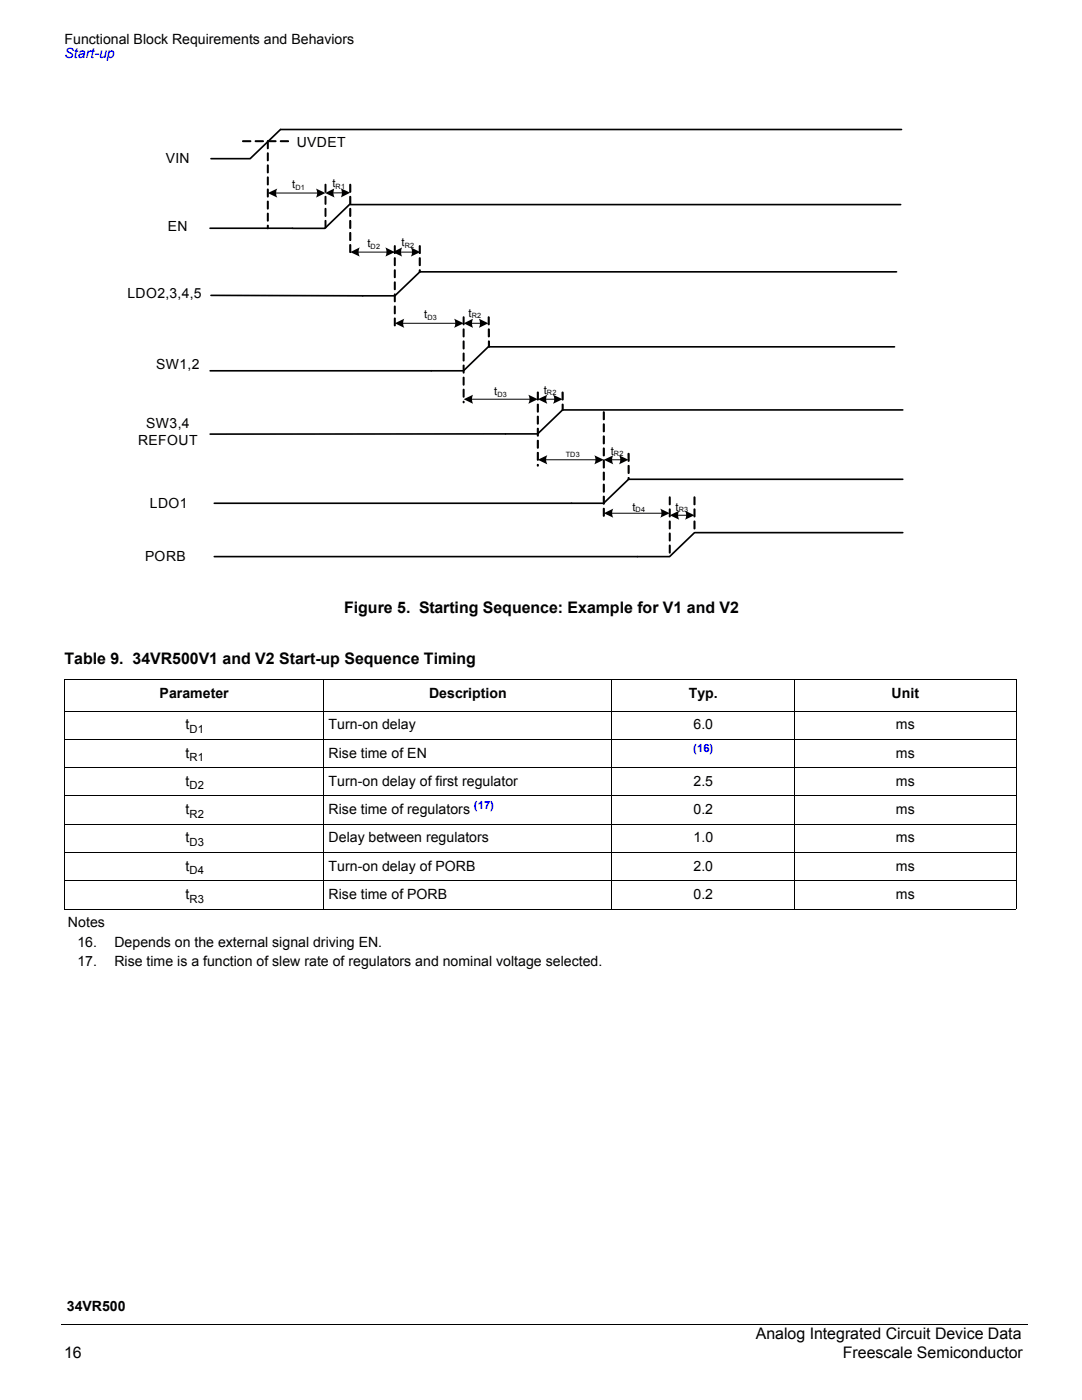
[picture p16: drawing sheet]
<svg xmlns="http://www.w3.org/2000/svg" width="216mm" height="279mm" viewBox="0 0 216 279" stroke-linecap="round" stroke-linejoin="round" font-family="sans-serif">
<defs><g id="words">
<g font-size="3.2">
<text x="68.7" y="122.3">Figure 5. Starting Sequence: Example for V1 and V2</text>
<text x="12.9" y="132.5">Table 9. 34VR500V1 and V2 Start-up Sequence Timing</text>
<text x="150.8" y="267.2">Analog Integrated Circuit Device Data</text>
<text x="12.8" y="271.1">16</text>
<text x="168.2" y="271.1">Freescale Semiconductor</text>
</g>
<g font-size="2.8">
<text x="12.9" y="8.7">Functional Block Requirements and Behaviors</text>
<text x="59.2" y="29.4">UVDET</text>
<text x="33.1" y="32.6">VIN</text>
<text x="33.5" y="46">EN</text>
<text x="25.5" y="59.4">LDO2,3,4,5</text>
<text x="31.1" y="73.7">SW1,2</text>
<text x="27.6" y="88.8">REFOUT</text>
<text x="29.2" y="85.4">SW3,4</text>
<text x="29.9" y="101.3">LDO1</text>
<text x="28.9" y="112">PORB</text>
<text x="31.9" y="139.3">Parameter</text>
<text x="85.6" y="139.3">Description</text>
<text x="137.4" y="139.3">Typ.</text>
<text x="177.9" y="139.3">Unit</text>
<text x="37" y="145.6">t</text>
<text x="65.6" y="145.6">Turn-on delay</text>
<text x="138.4" y="145.6">6.0</text>
<text x="178.8" y="145.6">ms</text>
<text x="37" y="151.2">t</text>
<text x="65.6" y="151.2">Rise time of EN</text>
<text x="178.8" y="151.2">ms</text>
<text x="37" y="156.8">t</text>
<text x="65.6" y="156.8">Turn-on delay of first regulator</text>
<text x="138.4" y="156.8">2.5</text>
<text x="178.8" y="156.8">ms</text>
<text x="37" y="162.5">t</text>
<text x="65.6" y="162.5">Rise time of regulators</text>
<text x="138.4" y="162.5">0.2</text>
<text x="178.8" y="162.5">ms</text>
<text x="37" y="168.1">t</text>
<text x="37" y="173.8">t</text>
<text x="65.6" y="168.1">Delay between regulators</text>
<text x="65.6" y="173.8">Turn-on delay of PORB</text>
<text x="138.4" y="173.8">2.0</text>
<text x="138.4" y="168.1">1.0</text>
<text x="178.8" y="173.8">ms</text>
<text x="178.8" y="168.1">ms</text>
<text x="37" y="179.4">t</text>
<text x="65.6" y="179.4">Rise time of PORB</text>
<text x="138.4" y="179.4">0.2</text>
<text x="178.8" y="179.4">ms</text>
<text x="13.6" y="185.1">Notes</text>
<text x="15.5" y="188.9">16.</text>
<text x="22.8" y="188.9">Depends on the external signal driving EN.</text>
<text x="15.5" y="192.8">17.</text>
<text x="22.8" y="192.8">Rise time is a function of slew rate of regulators and nominal voltage selected.</text>
<text x="13.3" y="261.7">34VR500</text>
</g>
<text font-size="2.8" fill="#00f" x="12.9" y="11.5">Start-up</text>
<g font-size="2.2">
<text x="58.3" y="37.5">t</text>
<text x="66.3" y="37.4">t</text>
<text x="73.3" y="49.4">t</text>
<text x="80.1" y="49.1">t</text>
<text x="84.6" y="63.5">t</text>
<text x="93.5" y="63.2">t</text>
<text x="98.6" y="78.9">t</text>
<text x="108.5" y="78.6">t</text>
<text x="121.9" y="90.7">t</text>
<text x="126.2" y="101.9">t</text>
<text x="134.8" y="101.9">t</text>
<text x="37.8" y="146.3">D1</text>
<text x="37.8" y="151.9">R1</text>
<text x="37.8" y="157.5">D2</text>
<text x="37.8" y="163.2">R2</text>
<text x="37.8" y="168.8">D3</text>
<text x="37.8" y="174.5">D4</text>
<text x="37.8" y="180.1">R3</text>
</g>
<g font-size="2.2" fill="#00f">
<text x="138.3" y="150.1">(16)</text>
<text x="94.6" y="161.4">(17)</text>
</g>
<g font-size="1.4">
<text x="58.9" y="37.8">D1</text>
<text x="67" y="37.7">R1</text>
<text x="74" y="49.7">D2</text>
<text x="80.8" y="49.4">R2</text>
<text x="85.3" y="63.8">D3</text>
<text x="94.1" y="63.5">R2</text>
<text x="99.3" y="79.2">D3</text>
<text x="109.1" y="78.9">R2</text>
<text x="112.9" y="91.3">TD3</text>
<text x="122.5" y="91">R2</text>
<text x="126.8" y="102.2">D4</text>
<text x="135.4" y="102.2">R3</text>
</g>
</g></defs>
<g fill="none" stroke="#000" stroke-width=".2">
<path d="M12.8 135.7h190M12.9 135.8v6M64.6 135.6v45.9M122.1 135.6v45.9M158.6 135.6v45.9M202.7 135.8v6M12.8 141.9h190M12.8 153.2h190M12.8 147.6h190M12.9 142v11.1M12.9 153.3v28M202.7 142v39.4"/>
<path d="M202.8 158.8h-190M12.8 164.5h190M12.8 170.1h190M202.8 175.8h-190M12.8 181.4h51.7M64.7 181.4h138.1M12.3 264.4h192.8"/>
</g>
<path d="M20.1 22.6h160.7v94.5h-160.7z" fill="#fff"/>
<g fill="none" stroke="#000" stroke-width=".34">
<path d="M56 25.8l-6.1 5.9h-7.8M56 25.8h123.9M41.9 45.6h16.5M69.8 40.8l-5 4.8h-6.4M69.9 40.8h109.8M83.8 54.3l-5 4.7-36.7-.1M83.9 54.3h95M97.5 69.2l-5 4.8h-50.6M97.6 69.2h80.9M112.3 81.8l-5 4.8h-65.4M112.4 81.8h67.7M125.4 95.7l-5 4.7h-77.6"/>
<path d="M125.5 95.7h54.6M138.6 106.3l-5 4.8h-90.8M138.7 106.3h41.4"/>
</g>
<path d="M54.9 38.5h8.6M68.5 38.5h-2.2M71.3 50.3h6M79.8 50.3h2.6M80.2 64.5h10.9M93.9 64.5h2.1M93.9 79.7h12M108.7 79.7h2.1M108.7 91.8h10.3M121.9 91.8h2.1M121.9 102.4h10.3M135.1 102.8h2" fill="none" stroke="#000" stroke-width=".2"/>
<g fill="#000">
<path d="M53.4 38.5l1.9-.9a1.85 1.85 0 0 0 0 1.8z" fill-rule="evenodd"/>
<path d="M64.9 38.5l1.8-.9-.2 .9 .3 .9z" fill-rule="evenodd"/>
<path d="M63.1 37.6l1.8 .9-1.8 .9a1.85 1.85 0 0 0 0-1.8z" fill-rule="evenodd"/>
<path d="M68 37.6l1.9 .9-1.9 .9a2.11 2.11 0 0 0 0-1.8z" fill-rule="evenodd"/>
<path d="M69.9 50.3l1.9-.9a1.89 1.89 0 0 0 0 1.8z" fill-rule="evenodd"/>
<path d="M78.4 50.3l1.8-.9a1.89 1.89 0 0 0 0 1.8z" fill-rule="evenodd"/>
<path d="M76.9 49.4l1.9 .9-1.9 .9 .2-.7z" fill-rule="evenodd"/>
<path d="M82 49.4l1.9 .9-1.9 .9a1.89 1.89 0 0 0 0-1.8z" fill-rule="evenodd"/>
<path d="M78.8 64.5l1.9-.9a1.9 1.9 0 0 0 0 1.8z" fill-rule="evenodd"/>
<path d="M90.6 63.6l1.9 .9-1.9 .9 .2-.9z" fill-rule="evenodd"/>
<path d="M92.5 64.5l1.9-.9a2.06 2.06 0 0 0 0 1.8z" fill-rule="evenodd"/>
<path d="M92.5 79.7l1.9-.9a2.02 2.02 0 0 0 0 1.8z" fill-rule="evenodd"/>
<path d="M95.6 63.6l1.9 .9-1.9 .9 .2-.9z" fill-rule="evenodd"/>
<path d="M105.4 78.8l1.9 .9-1.9 .9a1.85 1.85 0 0 0 0-1.8z" fill-rule="evenodd"/>
<path d="M107.3 79.7l1.9-.9a1.85 1.85 0 0 0 0 1.8z" fill-rule="evenodd"/>
<path d="M110.4 78.8l1.9 .9-1.9 .9a1.85 1.85 0 0 0 0-1.8z" fill-rule="evenodd"/>
<path d="M107.3 91.8l1.9-1a1.9 1.9 0 0 0 0 1.9z" fill-rule="evenodd"/>
<path d="M118.6 90.9l1.9 .9-1.9 .9 .2-.7z" fill-rule="evenodd"/>
<path d="M120.5 91.8l1.9-.9a1.85 1.85 0 0 0 0 1.8z" fill-rule="evenodd"/>
<path d="M123.5 90.9l1.9 .9-1.9 .9 .3-.7z" fill-rule="evenodd"/>
<path d="M120.5 102.4l1.9-.9a1.85 1.85 0 0 0 0 1.8z" fill-rule="evenodd"/>
<path d="M131.7 101.5l1.9 .9-1.9 .9 .3-.7z" fill-rule="evenodd"/>
<path d="M133.6 102.8l1.9-.9a1.85 1.85 0 0 0 0 1.8z" fill-rule="evenodd"/>
<path d="M136.7 101.9l1.9 .9-1.9 .9 .2-.7z" fill-rule="evenodd"/>
</g>
<g fill="#000" stroke="#000" stroke-width=".2">
<path d="M48.4 28.1l1.7 .1-1.6 .1zM50.9 28.1l1.7 .1-1.6 .1zM53.4 28.1l1.7 .1-1.6 .1zM55.9 28.1l1.7 .1-.1 .1h-1.5z"/>
<path d="M53.4 28.1l.1 .1-.1 1.5zM53.4 30.5l.1 .1-.1 1.5zM53.4 32.9l.1 .1-.1 1.5zM53.4 35.3l.1 .1-.1 1.5zM53.4 37.7l.1 .1-.1 1.5zM53.4 40.2h.1l-.1 1.5zM53.4 42.6h.1l-.1 1.5zM53.4 45h.1l-.1 .7z"/>
<path d="M64.9 36.8l.1 .1v1.5l-.1-.1zM64.9 39.2l.1 .1v1.5l-.1-.1zM64.9 41.6l.1 .1v1.5l-.1-.1zM64.9 44l.1 .1v1.4z"/>
<path d="M69.8 36.8l.2 .1-.1 1.5-.1-.1zM69.8 39.2l.2 .1-.1 1.5-.1-.1zM69.8 41.6l.2 .1-.1 1.5-.1-.1zM69.8 44l.2 .1-.1 1.5-.1-.1zM69.8 46.4l.2 .1-.1 1.5-.1-.1zM69.8 48.8l.2 .1-.1 1.5-.1-.1z"/>
<path d="M78.7 49l.2 .1-.1 1.5-.1-.1zM78.7 51.5h.2l-.1 1.5-.1-.1zM78.7 53.9h.2l-.1 1.5-.1-.1zM78.7 56.3h.2l-.1 1.5-.1-.1zM78.7 58.7h.2l-.1 1.5-.1-.1zM78.7 61.1l.2 .1-.1 1.5-.1-.2zM78.8 63.4v1.6h-.1z"/>
<path d="M83.7 49l.2 .1-.1 1.5-.1-.1zM83.7 51.5h.2l-.1 1.5-.1-.1zM83.7 53.9h.2l-.1 .4h-.1z"/>
<path d="M92.4 63.2l.2 .1-.1 1.5-.1-.1zM92.4 65.7h.2l-.1 1.5-.1-.1zM92.4 68.1h.2l-.1 1.6-.1-.1zM92.4 70.5h.2l-.1 1.6-.1-.1zM92.4 72.9h.2l-.1 1.6zM92.4 75.3l.2 .1-.1 1.5zM92.4 77.7l.2 .1-.1 1.5-.1-.1zM92.4 80.1h.2v.3h-.2z"/>
<path d="M97.4 63.2l.2 .1-.1 1.5-.1-.1zM97.5 65.7h.1l.1 1.4-.2 .1-.1-.1zM97.5 68.1h.2l-.1 1.2-.1-.1z"/>
<path d="M107.2 78.3h.2l-.1 1.5-.1-.1zM107.2 80.7h.2l-.1 1.6zM107.2 83.1h.2l-.1 1.6zM107.2 85.5l.2 .1-.1 1.4h-.1zM107.2 87.9h.2l-.1 1.6-.1-.2zM107.2 90.3l.2 .1-.1 1.5-.1-.1zM107.2 92.7h.2v.3h-.2z"/>
<path d="M112.2 78.3h.2l-.1 1.5-.1-.1zM112.2 80.7h.2l-.1 1.2z"/>
<path d="M120.4 82.2l.2 .1-.1 1.5-.1-.1zM120.4 84.6l.2 .1-.1 1.5-.1-.1zM120.4 87l.2 .1-.1 1.5-.1-.1zM120.4 89.4l.2 .1-.1 1.5-.1-.1zM120.4 91.8l.2 .1-.1 1.5-.1-.1zM120.4 94.2l.2 .1-.1 1.5-.1-.1zM120.4 96.6l.2 .1-.1 1.5-.1-.1zM120.4 99l.2 .1-.1 1.5-.1-.1zM120.4 101.5h.2l-.1 1.5-.1-.1z"/>
<path d="M125.3 90.5l.2 .1v1.4l-.1 .1zM125.3 92.9l.2 .1v1.4l-.1 .1zM125.3 95.3h.2v.4h-.2z"/>
<path d="M133.6 99.2l.1 .1-.1 1.5-.1-.1zM133.6 101.6l.1 .1-.1 1.5-.1-.1zM133.6 104l.1 .1-.1 1.5-.1-.1zM133.6 106.4l.1 .1-.1 1.5-.1-.1zM133.6 108.8l.1 .1-.1 1.5-.1-.1z"/>
<path d="M138.5 99.2l.2 .1-.1 1.5-.1-.1zM138.5 101.6l.2 .1-.1 1.5-.1-.1zM138.5 104l.2 .1v1.4l-.1 .1z"/>
</g>
<use href="#words"/>
</svg>
